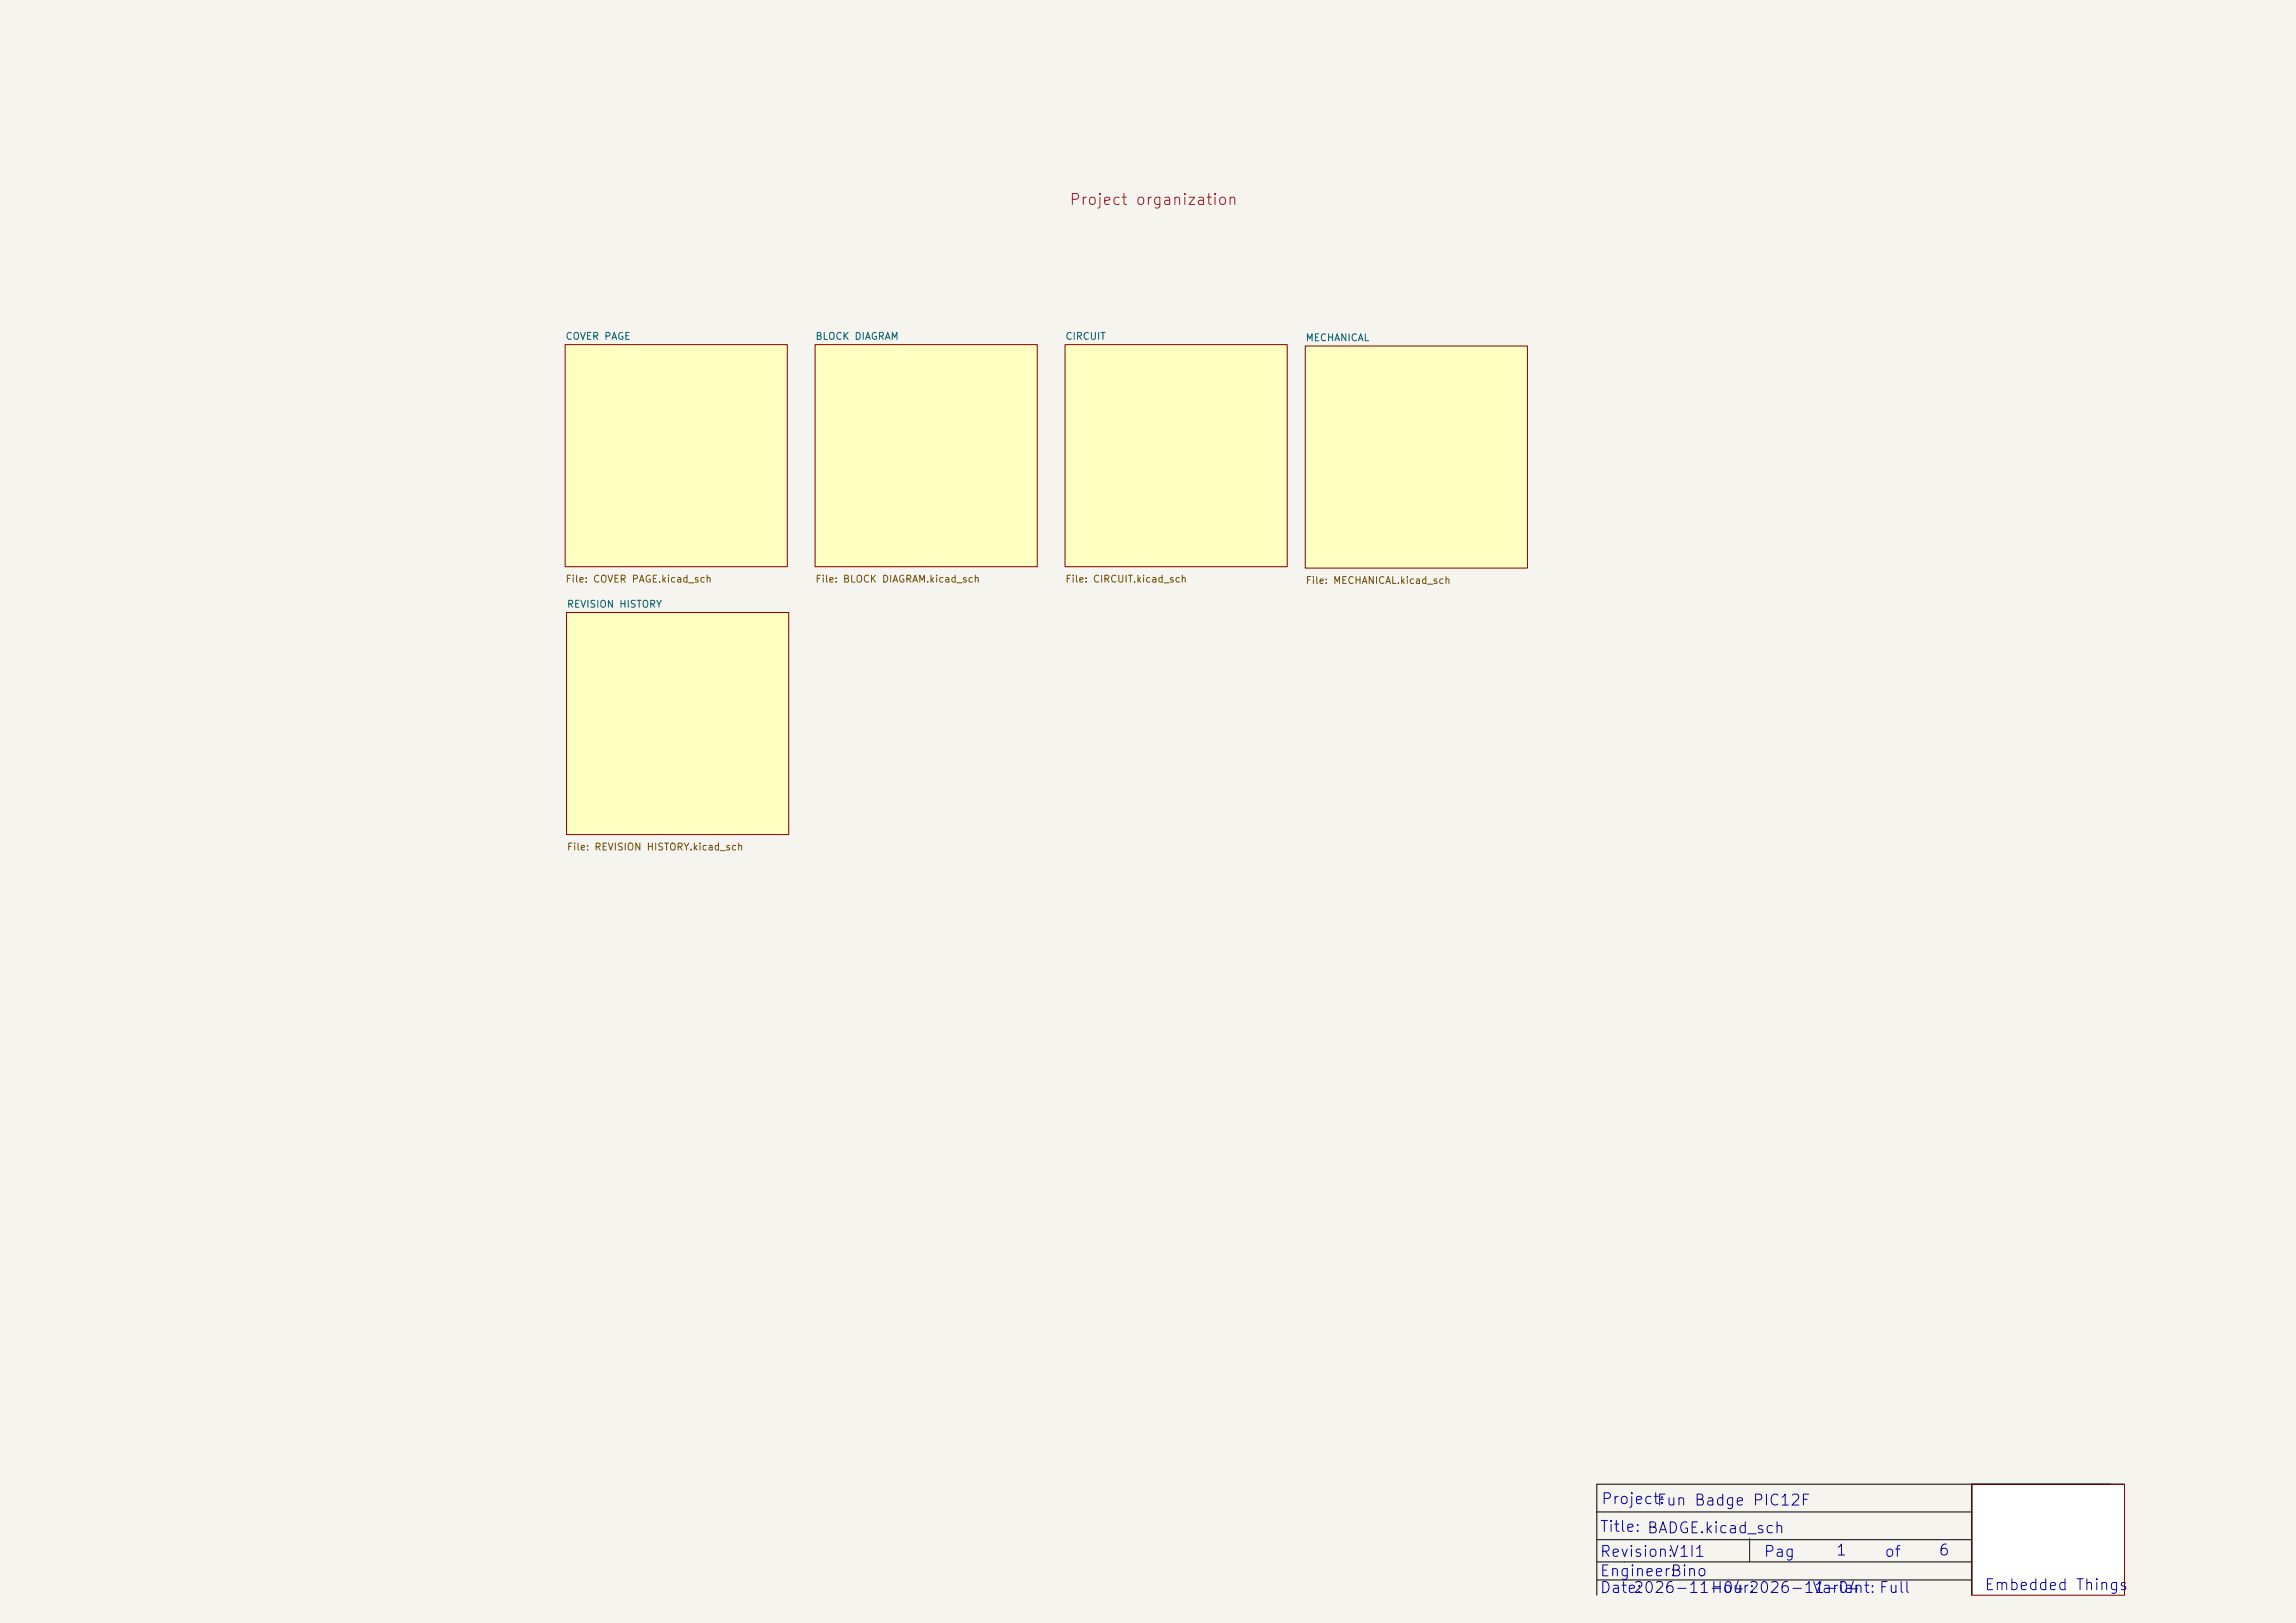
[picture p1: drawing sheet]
<svg xmlns="http://www.w3.org/2000/svg" width="420mm" height="297mm" viewBox="0 0 420 297" stroke-linecap="round" stroke-linejoin="round" font-family="sans-serif">
<defs><g id="words">
<text font-size="2" fill="#9e0e29" x="195.5" y="38">Project organization</text>
<g font-size="2" fill="#0000c2">
<text x="292.8" y="275.8">Project:</text>
<text x="292.5" y="280.8">Title: BADGE.kicad_sch</text>
<text x="292.5" y="285.4">Revision:</text>
<text x="322.5" y="285.4">Pag</text>
<text x="344.6" y="285.4">of</text>
<text x="292.5" y="292">Date:</text>
<text x="292.5" y="289">Engineer:</text>
<text x="312.8" y="292">Hour:</text>
<text x="331.4" y="292">Variant: Full</text>
<text x="362.9" y="291.5">Embedded Things</text>
</g>
<g font-size="2" fill="#0c0087">
<text x="302.9" y="276">Fun Badge PIC12F</text>
<text x="305.2" y="285.4">V1I1</text>
<text x="335.7" y="285.2">1</text>
<text x="354.5" y="285.2">6</text>
<text x="298.6" y="292">2026-11-04</text>
<text x="305.5" y="289">Bino</text>
<text x="319.7" y="292">2026-11-04</text>
</g>
<g font-size="1.3" fill="#006464">
<text x="103.4" y="62.5">COVER PAGE</text>
<text x="149.1" y="62.5">BLOCK DIAGRAM</text>
<text x="194.8" y="62.5">CIRCUIT</text>
<text x="238.7" y="62.7">MECHANICAL</text>
<text x="103.6" y="111.5">REVISION HISTORY</text>
</g>
<g font-size="1.3" fill="#725600">
<text x="103.4" y="106.9">File: COVER PAGE.kicad_sch</text>
<text x="149.1" y="106.9">File: BLOCK DIAGRAM.kicad_sch</text>
<text x="194.8" y="106.9">File: CIRCUIT.kicad_sch</text>
<text x="238.7" y="107.2">File: MECHANICAL.kicad_sch</text>
<text x="103.6" y="155.9">File: REVISION HISTORY.kicad_sch</text>
</g>
</g></defs>
<path d="M0 0h420v297h-420z" fill="#f5f4ef" stroke="#f5f4ef" stroke-width=".18"/>
<g fill="#ffffc2" stroke="#ffffc2" stroke-width=".18">
<path d="M149.1 63.1h40.6v40.6h-40.6z"/>
<path d="M103.4 63.1h40.6v40.6h-40.6z"/>
<path d="M103.6 112.1h40.7v40.6h-40.7z"/>
<path d="M194.8 63.1h40.7v40.6h-40.7z"/>
<path d="M238.8 63.3h40.6v40.7h-40.6z"/>
</g>
<path d="M360.7 271.6h27.9v20.3h-27.9z" fill="#fff"/>
<path d="M103.4 63.1h40.6v40.6h-40.6zM149.1 63.1h40.6v40.6h-40.6zM194.8 63.1h40.7v40.6h-40.7zM238.8 63.3h40.6v40.7h-40.6zM103.6 112.1h40.7v40.6h-40.7z" fill="none" stroke="#840000" stroke-width=".18"/>
<path d="M292.1 276.7h68.6M360.7 271.6v20.3M388.6 271.6h-96.5v20.3M292.1 285.8h68.6M292.1 289.1h68.6M292.1 281.8h68.6M320 281.5v4.3" fill="none" stroke="#000" stroke-width=".18"/>
<path d="M360.7 271.6h27.9v20.3h-27.9z" fill="none" stroke="#800000" stroke-width=".18"/>
<use href="#words"/>
</svg>
